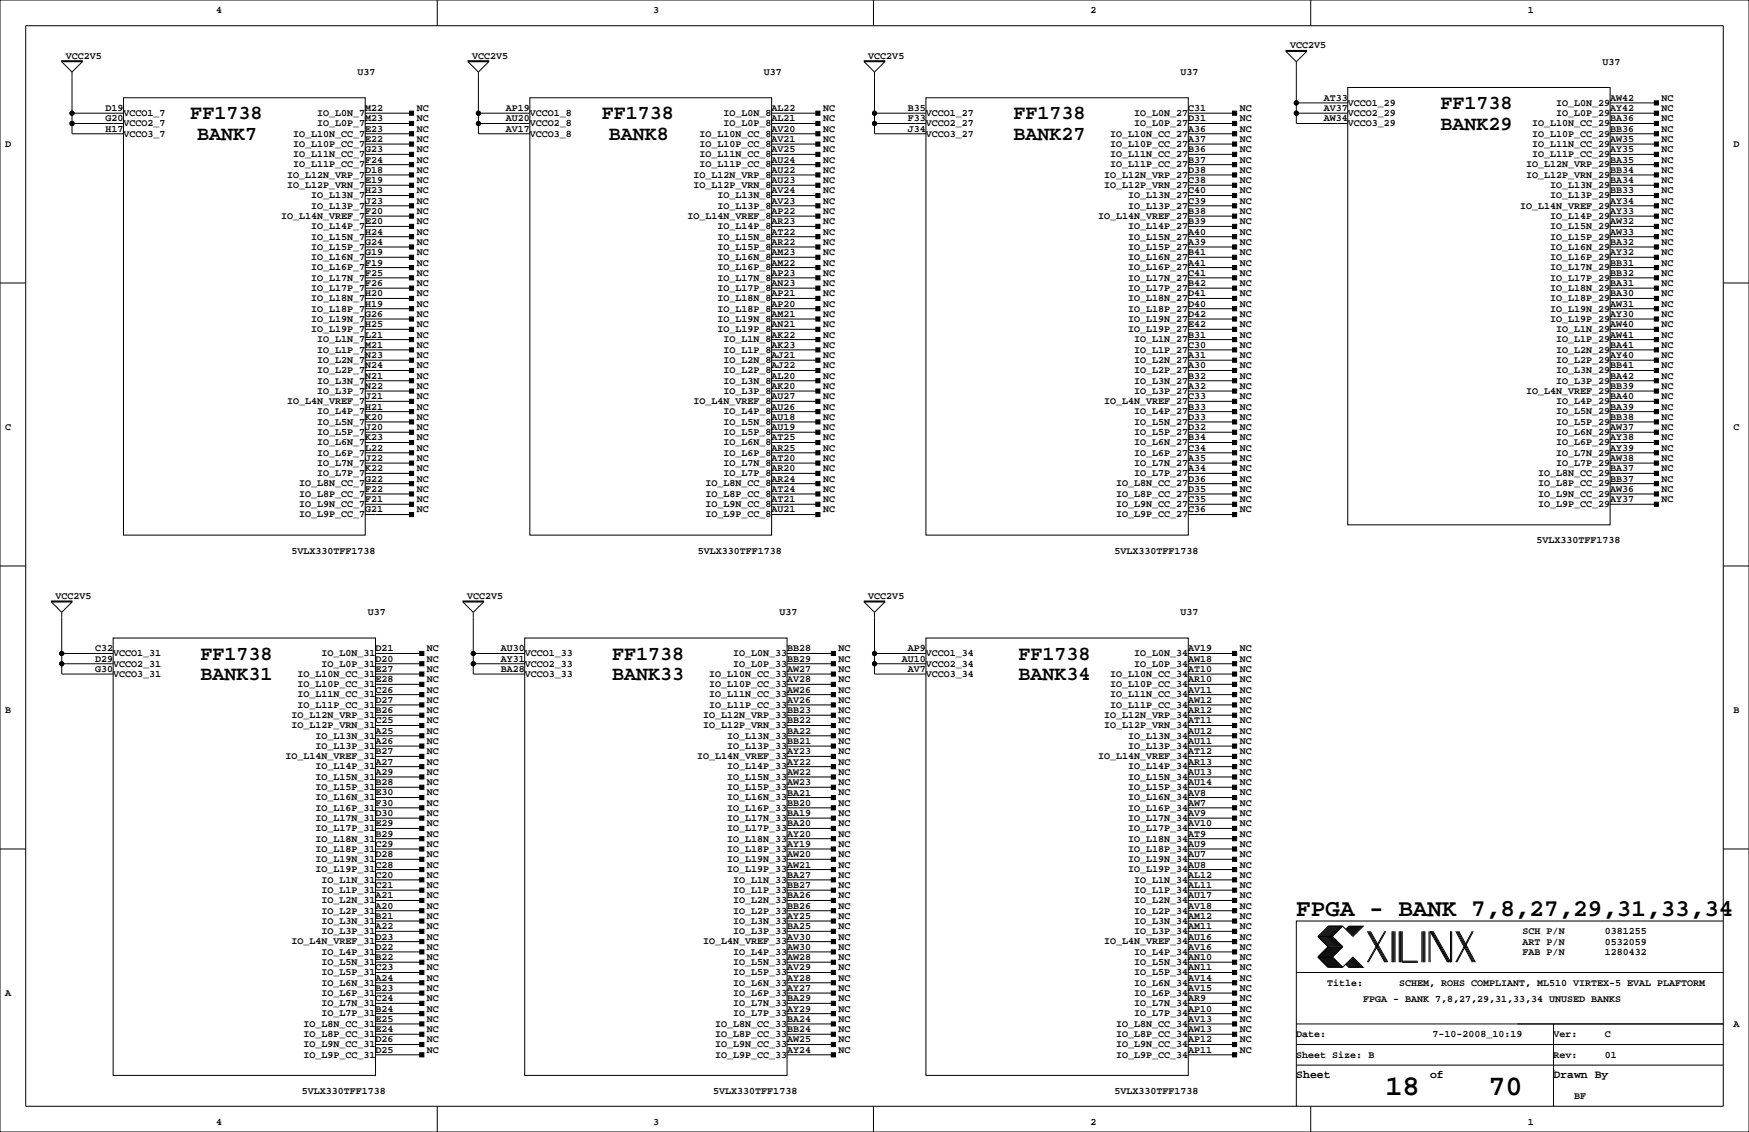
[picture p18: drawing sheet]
<svg xmlns="http://www.w3.org/2000/svg" width="432mm" height="279mm" viewBox="0 0 432 279" stroke-linecap="round" stroke-linejoin="round" font-family="sans-serif">
<defs><g id="words">
<g font-size="7.1">
<text x="342.1" y="270.3">18</text>
<text x="367.5" y="270.3">70</text>
</g>
<text font-size="6" x="320" y="226.1">FPGA - BANK 7,8,27,29,31,33,34</text>
<g font-size="4.9">
<text x="47" y="29.5">FF1738</text>
<text x="148.6" y="29.5">FF1738</text>
<text x="250.2" y="29.5">FF1738</text>
<text x="355.6" y="26.9">FF1738</text>
<text x="48.7" y="34.6">BANK7</text>
<text x="150.3" y="34.6">BANK8</text>
<text x="250.2" y="34.6">BANK27</text>
<text x="355.6" y="32">BANK29</text>
<text x="49.5" y="167.9">BANK31</text>
<text x="49.5" y="162.8">FF1738</text>
<text x="151.1" y="167.9">BANK33</text>
<text x="151.1" y="162.8">FF1738</text>
<text x="251.5" y="167.9">BANK34</text>
<text x="251.5" y="162.8">FF1738</text>
</g>
<g font-size="2.8">
<text x="320" y="266.1">Sheet</text>
<text x="353.1" y="266.1">of</text>
<text x="383.5" y="266.1">Drawn By</text>
</g>
<g font-size="2.5">
<text x="53.3" y="3.3">4</text>
<text x="161.3" y="3.3">3</text>
<text x="269.2" y="3.3">2</text>
<text x="377.2" y="3.3">1</text>
<text x="318.5" y="11.9">VCC2V5</text>
<text x="16.3" y="14.5">VCC2V5</text>
<text x="116.6" y="14.5">VCC2V5</text>
<text x="214.4" y="14.5">VCC2V5</text>
<text x="395.6" y="16">U37</text>
<text x="88.3" y="18.5">U37</text>
<text x="188.6" y="18.5">U37</text>
<text x="291.5" y="18.5">U37</text>
<text x="26" y="27.4">D19</text>
<text x="26" y="30">G20</text>
<text x="30.5" y="28.6">VCCO1_7</text>
<text x="78.3" y="28.6">IO_L0N_7</text>
<text x="90.2" y="30">M23</text>
<text x="90.2" y="27.4">M22</text>
<text x="102.9" y="27.4">NC</text>
<text x="102.9" y="30">NC</text>
<text x="124.9" y="30">AU20</text>
<text x="124.9" y="27.4">AP19</text>
<text x="130.8" y="28.6">VCCO1_8</text>
<text x="178.6" y="28.6">IO_L0N_8</text>
<text x="190.5" y="30">AL21</text>
<text x="190.5" y="27.4">AL22</text>
<text x="203.2" y="27.4">NC</text>
<text x="203.2" y="30">NC</text>
<text x="224.2" y="30">F33</text>
<text x="224.2" y="27.4">B35</text>
<text x="228.6" y="28.6">VCCO1_27</text>
<text x="280" y="28.6">IO_L0N_27</text>
<text x="293.4" y="30">D31</text>
<text x="293.4" y="27.4">C31</text>
<text x="306.1" y="27.4">NC</text>
<text x="306.1" y="30">NC</text>
<text x="326.8" y="30">AW34</text>
<text x="326.8" y="27.4">AV37</text>
<text x="326.8" y="24.9">AT33</text>
<text x="332.7" y="28.6">VCCO2_29</text>
<text x="332.7" y="26.1">VCCO1_29</text>
<text x="384.2" y="28.6">IO_L0P_29</text>
<text x="384.2" y="26.1">IO_L0N_29</text>
<text x="397.5" y="30">BA36</text>
<text x="397.5" y="27.4">AY42</text>
<text x="397.5" y="24.9">AW42</text>
<text x="410.2" y="24.9">NC</text>
<text x="410.2" y="27.4">NC</text>
<text x="410.2" y="30">NC</text>
<text x="26" y="32.5">H17</text>
<text x="30.5" y="31.2">VCCO2_7</text>
<text x="30.5" y="33.7">VCCO3_7</text>
<text x="72.4" y="33.7">IO_L10N_CC_7</text>
<text x="78.3" y="31.2">IO_L0P_7</text>
<text x="90.2" y="35.1">E22</text>
<text x="90.2" y="32.5">E23</text>
<text x="102.9" y="32.5">NC</text>
<text x="102.9" y="35.1">NC</text>
<text x="124.9" y="32.5">AV17</text>
<text x="130.8" y="33.7">VCCO3_8</text>
<text x="130.8" y="31.2">VCCO2_8</text>
<text x="172.7" y="33.7">IO_L10N_CC_8</text>
<text x="178.6" y="31.2">IO_L0P_8</text>
<text x="190.5" y="35.1">AV21</text>
<text x="190.5" y="32.5">AV20</text>
<text x="203.2" y="32.5">NC</text>
<text x="203.2" y="35.1">NC</text>
<text x="224.2" y="32.5">J34</text>
<text x="228.6" y="33.7">VCCO3_27</text>
<text x="228.6" y="31.2">VCCO2_27</text>
<text x="274.1" y="33.7">IO_L10N_CC_27</text>
<text x="280" y="31.2">IO_L0P_27</text>
<text x="293.4" y="35.1">A37</text>
<text x="293.4" y="32.5">A36</text>
<text x="306.1" y="32.5">NC</text>
<text x="306.1" y="35.1">NC</text>
<text x="332.7" y="31.2">VCCO3_29</text>
<text x="378.2" y="33.7">IO_L10P_CC_29</text>
<text x="378.2" y="31.2">IO_L10N_CC_29</text>
<text x="397.5" y="35.1">AW35</text>
<text x="397.5" y="32.5">BB36</text>
<text x="410.2" y="32.5">NC</text>
<text x="410.2" y="35.1">NC</text>
<text x="1.3" y="36.3">D</text>
<text x="72.4" y="41.3">IO_L11P_CC_7</text>
<text x="72.4" y="38.8">IO_L11N_CC_7</text>
<text x="72.4" y="36.3">IO_L10P_CC_7</text>
<text x="90.2" y="40.1">F24</text>
<text x="90.2" y="37.6">G23</text>
<text x="102.9" y="37.6">NC</text>
<text x="102.9" y="40.1">NC</text>
<text x="172.7" y="41.3">IO_L11P_CC_8</text>
<text x="172.7" y="38.8">IO_L11N_CC_8</text>
<text x="172.7" y="36.3">IO_L10P_CC_8</text>
<text x="190.5" y="40.1">AU24</text>
<text x="190.5" y="37.6">AV25</text>
<text x="203.2" y="37.6">NC</text>
<text x="203.2" y="40.1">NC</text>
<text x="274.1" y="41.3">IO_L11P_CC_27</text>
<text x="274.1" y="38.8">IO_L11N_CC_27</text>
<text x="274.1" y="36.3">IO_L10P_CC_27</text>
<text x="293.4" y="40.1">B37</text>
<text x="293.4" y="37.6">B36</text>
<text x="306.1" y="37.6">NC</text>
<text x="306.1" y="40.1">NC</text>
<text x="376.8" y="41.3">IO_L12N_VRP_29</text>
<text x="378.2" y="38.8">IO_L11P_CC_29</text>
<text x="378.2" y="36.3">IO_L11N_CC_29</text>
<text x="397.5" y="40.1">BA35</text>
<text x="397.5" y="37.6">AY35</text>
<text x="410.2" y="37.6">NC</text>
<text x="410.2" y="40.1">NC</text>
<text x="428" y="36.3">D</text>
<text x="70.9" y="46.4">IO_L12P_VRN_7</text>
<text x="70.9" y="43.9">IO_L12N_VRP_7</text>
<text x="90.2" y="47.8">H23</text>
<text x="90.2" y="45.2">E19</text>
<text x="90.2" y="42.7">D18</text>
<text x="102.9" y="47.8">NC</text>
<text x="102.9" y="42.7">NC</text>
<text x="102.9" y="45.2">NC</text>
<text x="171.2" y="46.4">IO_L12P_VRN_8</text>
<text x="171.2" y="43.9">IO_L12N_VRP_8</text>
<text x="190.5" y="47.8">AV24</text>
<text x="190.5" y="45.2">AU23</text>
<text x="190.5" y="42.7">AU22</text>
<text x="203.2" y="47.8">NC</text>
<text x="203.2" y="42.7">NC</text>
<text x="203.2" y="45.2">NC</text>
<text x="272.6" y="46.4">IO_L12P_VRN_27</text>
<text x="272.6" y="43.9">IO_L12N_VRP_27</text>
<text x="293.4" y="47.8">C40</text>
<text x="293.4" y="45.2">C38</text>
<text x="293.4" y="42.7">D38</text>
<text x="306.1" y="47.8">NC</text>
<text x="306.1" y="42.7">NC</text>
<text x="306.1" y="45.2">NC</text>
<text x="376.8" y="43.9">IO_L12P_VRN_29</text>
<text x="382.7" y="46.4">IO_L13N_29</text>
<text x="397.5" y="47.8">BB33</text>
<text x="397.5" y="45.2">BA34</text>
<text x="397.5" y="42.7">BB34</text>
<text x="410.2" y="45.2">NC</text>
<text x="410.2" y="47.8">NC</text>
<text x="410.2" y="42.7">NC</text>
<text x="76.8" y="51.5">IO_L13P_7</text>
<text x="76.8" y="49">IO_L13N_7</text>
<text x="90.2" y="52.8">F20</text>
<text x="90.2" y="50.3">J23</text>
<text x="102.9" y="50.3">NC</text>
<text x="102.9" y="52.8">NC</text>
<text x="177.2" y="51.5">IO_L13P_8</text>
<text x="177.2" y="49">IO_L13N_8</text>
<text x="190.5" y="52.8">AP22</text>
<text x="190.5" y="50.3">AV23</text>
<text x="203.2" y="50.3">NC</text>
<text x="203.2" y="52.8">NC</text>
<text x="278.6" y="51.5">IO_L13P_27</text>
<text x="278.6" y="49">IO_L13N_27</text>
<text x="293.4" y="52.8">B38</text>
<text x="293.4" y="50.3">C39</text>
<text x="306.1" y="50.3">NC</text>
<text x="306.1" y="52.8">NC</text>
<text x="375.3" y="51.5">IO_L14N_VREF_29</text>
<text x="382.7" y="49">IO_L13P_29</text>
<text x="397.5" y="52.8">AY33</text>
<text x="397.5" y="50.3">AY34</text>
<text x="410.2" y="50.3">NC</text>
<text x="410.2" y="52.8">NC</text>
<text x="69.4" y="54">IO_L14N_VREF_7</text>
<text x="76.8" y="59.1">IO_L15N_7</text>
<text x="76.8" y="56.6">IO_L14P_7</text>
<text x="90.2" y="57.9">H24</text>
<text x="90.2" y="55.4">E20</text>
<text x="102.9" y="55.4">NC</text>
<text x="102.9" y="57.9">NC</text>
<text x="169.8" y="54">IO_L14N_VREF_8</text>
<text x="177.2" y="59.1">IO_L15N_8</text>
<text x="177.2" y="56.6">IO_L14P_8</text>
<text x="190.5" y="57.9">AT22</text>
<text x="190.5" y="55.4">AR23</text>
<text x="203.2" y="55.4">NC</text>
<text x="203.2" y="57.9">NC</text>
<text x="271.1" y="54">IO_L14N_VREF_27</text>
<text x="278.6" y="59.1">IO_L15N_27</text>
<text x="278.6" y="56.6">IO_L14P_27</text>
<text x="293.4" y="57.9">A40</text>
<text x="293.4" y="55.4">B39</text>
<text x="306.1" y="55.4">NC</text>
<text x="306.1" y="57.9">NC</text>
<text x="382.7" y="59.1">IO_L15P_29</text>
<text x="382.7" y="56.6">IO_L15N_29</text>
<text x="382.7" y="54">IO_L14P_29</text>
<text x="397.5" y="57.9">AW33</text>
<text x="397.5" y="55.4">AW32</text>
<text x="410.2" y="55.4">NC</text>
<text x="410.2" y="57.9">NC</text>
<text x="76.8" y="64.2">IO_L16N_7</text>
<text x="76.8" y="61.7">IO_L15P_7</text>
<text x="90.2" y="65.5">F19</text>
<text x="90.2" y="63">G19</text>
<text x="90.2" y="60.5">G24</text>
<text x="102.9" y="60.5">NC</text>
<text x="102.9" y="63">NC</text>
<text x="102.9" y="65.5">NC</text>
<text x="177.2" y="64.2">IO_L16N_8</text>
<text x="177.2" y="61.7">IO_L15P_8</text>
<text x="190.5" y="65.5">AM22</text>
<text x="190.5" y="63">AM23</text>
<text x="190.5" y="60.5">AR22</text>
<text x="203.2" y="60.5">NC</text>
<text x="203.2" y="63">NC</text>
<text x="203.2" y="65.5">NC</text>
<text x="278.6" y="64.2">IO_L16N_27</text>
<text x="278.6" y="61.7">IO_L15P_27</text>
<text x="293.4" y="65.5">A41</text>
<text x="293.4" y="63">B41</text>
<text x="293.4" y="60.5">A39</text>
<text x="306.1" y="60.5">NC</text>
<text x="306.1" y="63">NC</text>
<text x="306.1" y="65.5">NC</text>
<text x="382.7" y="64.2">IO_L16P_29</text>
<text x="382.7" y="61.7">IO_L16N_29</text>
<text x="397.5" y="65.5">BB31</text>
<text x="397.5" y="63">AY32</text>
<text x="397.5" y="60.5">BA32</text>
<text x="410.2" y="60.5">NC</text>
<text x="410.2" y="63">NC</text>
<text x="410.2" y="65.5">NC</text>
<text x="76.8" y="71.8">IO_L17P_7</text>
<text x="76.8" y="69.3">IO_L17N_7</text>
<text x="76.8" y="66.7">IO_L16P_7</text>
<text x="90.2" y="70.6">F26</text>
<text x="90.2" y="68.1">F25</text>
<text x="102.9" y="68.1">NC</text>
<text x="102.9" y="70.6">NC</text>
<text x="177.2" y="71.8">IO_L17P_8</text>
<text x="177.2" y="69.3">IO_L17N_8</text>
<text x="177.2" y="66.7">IO_L16P_8</text>
<text x="190.5" y="70.6">AN23</text>
<text x="190.5" y="68.1">AP23</text>
<text x="203.2" y="68.1">NC</text>
<text x="203.2" y="70.6">NC</text>
<text x="278.6" y="71.8">IO_L17P_27</text>
<text x="278.6" y="69.3">IO_L17N_27</text>
<text x="278.6" y="66.7">IO_L16P_27</text>
<text x="293.4" y="70.6">B42</text>
<text x="293.4" y="68.1">C41</text>
<text x="306.1" y="68.1">NC</text>
<text x="306.1" y="70.6">NC</text>
<text x="382.7" y="71.8">IO_L18N_29</text>
<text x="382.7" y="69.3">IO_L17P_29</text>
<text x="382.7" y="66.7">IO_L17N_29</text>
<text x="397.5" y="70.6">BA31</text>
<text x="397.5" y="68.1">BB32</text>
<text x="410.2" y="70.6">NC</text>
<text x="410.2" y="68.1">NC</text>
<text x="76.8" y="76.9">IO_L18P_7</text>
<text x="76.8" y="74.4">IO_L18N_7</text>
<text x="90.2" y="75.7">H19</text>
<text x="90.2" y="73.2">H20</text>
<text x="102.9" y="73.2">NC</text>
<text x="102.9" y="75.7">NC</text>
<text x="177.2" y="76.9">IO_L18P_8</text>
<text x="177.2" y="74.4">IO_L18N_8</text>
<text x="190.5" y="75.7">AP20</text>
<text x="190.5" y="73.2">AP21</text>
<text x="203.2" y="73.2">NC</text>
<text x="203.2" y="75.7">NC</text>
<text x="278.6" y="76.9">IO_L18P_27</text>
<text x="278.6" y="74.4">IO_L18N_27</text>
<text x="293.4" y="75.7">D40</text>
<text x="293.4" y="73.2">D41</text>
<text x="306.1" y="73.2">NC</text>
<text x="306.1" y="75.7">NC</text>
<text x="382.7" y="76.9">IO_L19N_29</text>
<text x="382.7" y="74.4">IO_L18P_29</text>
<text x="397.5" y="75.7">AW31</text>
<text x="397.5" y="73.2">BA30</text>
<text x="410.2" y="73.2">NC</text>
<text x="410.2" y="75.7">NC</text>
<text x="76.8" y="82">IO_L19P_7</text>
<text x="76.8" y="79.4">IO_L19N_7</text>
<text x="90.2" y="83.3">L21</text>
<text x="90.2" y="80.8">H25</text>
<text x="90.2" y="78.2">G26</text>
<text x="102.9" y="78.2">NC</text>
<text x="102.9" y="80.8">NC</text>
<text x="102.9" y="83.3">NC</text>
<text x="177.2" y="82">IO_L19P_8</text>
<text x="177.2" y="79.4">IO_L19N_8</text>
<text x="190.5" y="83.3">AK22</text>
<text x="190.5" y="80.8">AN21</text>
<text x="190.5" y="78.2">AM21</text>
<text x="203.2" y="78.2">NC</text>
<text x="203.2" y="80.8">NC</text>
<text x="203.2" y="83.3">NC</text>
<text x="278.6" y="82">IO_L19P_27</text>
<text x="278.6" y="79.4">IO_L19N_27</text>
<text x="293.4" y="83.3">B31</text>
<text x="293.4" y="80.8">E42</text>
<text x="293.4" y="78.2">D42</text>
<text x="306.1" y="78.2">NC</text>
<text x="306.1" y="80.8">NC</text>
<text x="306.1" y="83.3">NC</text>
<text x="382.7" y="79.4">IO_L19P_29</text>
<text x="384.2" y="82">IO_L1N_29</text>
<text x="397.5" y="83.3">AW41</text>
<text x="397.5" y="80.8">AW40</text>
<text x="397.5" y="78.2">AY30</text>
<text x="410.2" y="78.2">NC</text>
<text x="410.2" y="80.8">NC</text>
<text x="410.2" y="83.3">NC</text>
<text x="78.3" y="89.6">IO_L2N_7</text>
<text x="78.3" y="87.1">IO_L1P_7</text>
<text x="78.3" y="84.5">IO_L1N_7</text>
<text x="90.2" y="88.4">N23</text>
<text x="90.2" y="85.9">M21</text>
<text x="102.9" y="85.9">NC</text>
<text x="102.9" y="88.4">NC</text>
<text x="178.6" y="89.6">IO_L2N_8</text>
<text x="178.6" y="87.1">IO_L1P_8</text>
<text x="178.6" y="84.5">IO_L1N_8</text>
<text x="190.5" y="88.4">AJ21</text>
<text x="190.5" y="85.9">AK23</text>
<text x="203.2" y="85.9">NC</text>
<text x="203.2" y="88.4">NC</text>
<text x="280" y="89.6">IO_L2N_27</text>
<text x="280" y="87.1">IO_L1P_27</text>
<text x="280" y="84.5">IO_L1N_27</text>
<text x="293.4" y="88.4">A31</text>
<text x="293.4" y="85.9">C30</text>
<text x="306.1" y="85.9">NC</text>
<text x="306.1" y="88.4">NC</text>
<text x="384.2" y="89.6">IO_L2P_29</text>
<text x="384.2" y="87.1">IO_L2N_29</text>
<text x="384.2" y="84.5">IO_L1P_29</text>
<text x="397.5" y="88.4">AY40</text>
<text x="397.5" y="85.9">BA41</text>
<text x="410.2" y="85.9">NC</text>
<text x="410.2" y="88.4">NC</text>
<text x="78.3" y="94.7">IO_L3N_7</text>
<text x="78.3" y="92.1">IO_L2P_7</text>
<text x="90.2" y="93.5">N21</text>
<text x="90.2" y="90.9">N24</text>
<text x="102.9" y="90.9">NC</text>
<text x="102.9" y="93.5">NC</text>
<text x="178.6" y="94.7">IO_L3N_8</text>
<text x="178.6" y="92.1">IO_L2P_8</text>
<text x="190.5" y="93.5">AL20</text>
<text x="190.5" y="90.9">AJ22</text>
<text x="203.2" y="90.9">NC</text>
<text x="203.2" y="93.5">NC</text>
<text x="280" y="94.7">IO_L3N_27</text>
<text x="280" y="92.1">IO_L2P_27</text>
<text x="293.4" y="93.5">B32</text>
<text x="293.4" y="90.9">A30</text>
<text x="306.1" y="90.9">NC</text>
<text x="306.1" y="93.5">NC</text>
<text x="384.2" y="94.7">IO_L3P_29</text>
<text x="384.2" y="92.1">IO_L3N_29</text>
<text x="397.5" y="93.5">BA42</text>
<text x="397.5" y="90.9">BB41</text>
<text x="410.2" y="90.9">NC</text>
<text x="410.2" y="93.5">NC</text>
<text x="70.9" y="99.8">IO_L4N_VREF_7</text>
<text x="78.3" y="97.2">IO_L3P_7</text>
<text x="90.2" y="101.1">H21</text>
<text x="90.2" y="98.6">J21</text>
<text x="90.2" y="96">N22</text>
<text x="102.9" y="98.6">NC</text>
<text x="102.9" y="101.1">NC</text>
<text x="102.9" y="96">NC</text>
<text x="171.2" y="99.8">IO_L4N_VREF_8</text>
<text x="178.6" y="97.2">IO_L3P_8</text>
<text x="190.5" y="101.1">AU26</text>
<text x="190.5" y="98.6">AU27</text>
<text x="190.5" y="96">AK20</text>
<text x="203.2" y="98.6">NC</text>
<text x="203.2" y="101.1">NC</text>
<text x="203.2" y="96">NC</text>
<text x="272.6" y="99.8">IO_L4N_VREF_27</text>
<text x="280" y="97.2">IO_L3P_27</text>
<text x="293.4" y="101.1">B33</text>
<text x="293.4" y="98.6">C33</text>
<text x="293.4" y="96">A32</text>
<text x="306.1" y="98.6">NC</text>
<text x="306.1" y="101.1">NC</text>
<text x="306.1" y="96">NC</text>
<text x="376.8" y="97.2">IO_L4N_VREF_29</text>
<text x="384.2" y="99.8">IO_L4P_29</text>
<text x="397.5" y="101.1">BA39</text>
<text x="397.5" y="98.6">BA40</text>
<text x="397.5" y="96">BB39</text>
<text x="410.2" y="96">NC</text>
<text x="410.2" y="98.6">NC</text>
<text x="410.2" y="101.1">NC</text>
<text x="1.3" y="106.2">C</text>
<text x="78.3" y="107.4">IO_L5P_7</text>
<text x="78.3" y="104.8">IO_L5N_7</text>
<text x="78.3" y="102.3">IO_L4P_7</text>
<text x="90.2" y="106.2">J20</text>
<text x="90.2" y="103.6">K20</text>
<text x="102.9" y="103.6">NC</text>
<text x="102.9" y="106.2">NC</text>
<text x="178.6" y="107.4">IO_L5P_8</text>
<text x="178.6" y="104.8">IO_L5N_8</text>
<text x="178.6" y="102.3">IO_L4P_8</text>
<text x="190.5" y="106.2">AU19</text>
<text x="190.5" y="103.6">AU18</text>
<text x="203.2" y="103.6">NC</text>
<text x="203.2" y="106.2">NC</text>
<text x="280" y="107.4">IO_L5P_27</text>
<text x="280" y="104.8">IO_L5N_27</text>
<text x="280" y="102.3">IO_L4P_27</text>
<text x="293.4" y="106.2">D32</text>
<text x="293.4" y="103.6">D33</text>
<text x="306.1" y="103.6">NC</text>
<text x="306.1" y="106.2">NC</text>
<text x="384.2" y="107.4">IO_L6N_29</text>
<text x="384.2" y="104.8">IO_L5P_29</text>
<text x="384.2" y="102.3">IO_L5N_29</text>
<text x="397.5" y="106.2">AW37</text>
<text x="397.5" y="103.6">BB38</text>
<text x="410.2" y="103.6">NC</text>
<text x="410.2" y="106.2">NC</text>
<text x="428" y="106.2">C</text>
<text x="78.3" y="112.5">IO_L6P_7</text>
<text x="78.3" y="109.9">IO_L6N_7</text>
<text x="90.2" y="113.8">J22</text>
<text x="90.2" y="111.3">L22</text>
<text x="90.2" y="108.7">K23</text>
<text x="102.9" y="108.7">NC</text>
<text x="102.9" y="111.3">NC</text>
<text x="102.9" y="113.8">NC</text>
<text x="178.6" y="112.5">IO_L6P_8</text>
<text x="178.6" y="109.9">IO_L6N_8</text>
<text x="190.5" y="113.8">AT20</text>
<text x="190.5" y="111.3">AR25</text>
<text x="190.5" y="108.7">AT25</text>
<text x="203.2" y="108.7">NC</text>
<text x="203.2" y="111.3">NC</text>
<text x="203.2" y="113.8">NC</text>
<text x="280" y="112.5">IO_L6P_27</text>
<text x="280" y="109.9">IO_L6N_27</text>
<text x="293.4" y="113.8">A35</text>
<text x="293.4" y="111.3">C34</text>
<text x="293.4" y="108.7">B34</text>
<text x="306.1" y="108.7">NC</text>
<text x="306.1" y="111.3">NC</text>
<text x="306.1" y="113.8">NC</text>
<text x="384.2" y="112.5">IO_L7N_29</text>
<text x="384.2" y="109.9">IO_L6P_29</text>
<text x="397.5" y="113.8">AW38</text>
<text x="397.5" y="111.3">AY39</text>
<text x="397.5" y="108.7">AY38</text>
<text x="410.2" y="108.7">NC</text>
<text x="410.2" y="111.3">NC</text>
<text x="410.2" y="113.8">NC</text>
<text x="78.3" y="117.5">IO_L7P_7</text>
<text x="78.3" y="115">IO_L7N_7</text>
<text x="90.2" y="118.9">G22</text>
<text x="90.2" y="116.3">K22</text>
<text x="102.9" y="116.3">NC</text>
<text x="102.9" y="118.9">NC</text>
<text x="178.6" y="117.5">IO_L7P_8</text>
<text x="178.6" y="115">IO_L7N_8</text>
<text x="190.5" y="118.9">AR24</text>
<text x="190.5" y="116.3">AR20</text>
<text x="203.2" y="116.3">NC</text>
<text x="203.2" y="118.9">NC</text>
<text x="280" y="117.5">IO_L7P_27</text>
<text x="280" y="115">IO_L7N_27</text>
<text x="293.4" y="118.9">D36</text>
<text x="293.4" y="116.3">A34</text>
<text x="306.1" y="116.3">NC</text>
<text x="306.1" y="118.9">NC</text>
<text x="379.7" y="117.5">IO_L8N_CC_29</text>
<text x="384.2" y="115">IO_L7P_29</text>
<text x="397.5" y="118.9">BB37</text>
<text x="397.5" y="116.3">BA37</text>
<text x="410.2" y="116.3">NC</text>
<text x="410.2" y="118.9">NC</text>
<text x="73.9" y="125.2">IO_L9N_CC_7</text>
<text x="73.9" y="122.6">IO_L8P_CC_7</text>
<text x="73.9" y="120.1">IO_L8N_CC_7</text>
<text x="90.2" y="124">F21</text>
<text x="90.2" y="121.4">F22</text>
<text x="102.9" y="124">NC</text>
<text x="102.9" y="121.4">NC</text>
<text x="174.2" y="125.2">IO_L9N_CC_8</text>
<text x="174.2" y="122.6">IO_L8P_CC_8</text>
<text x="174.2" y="120.1">IO_L8N_CC_8</text>
<text x="190.5" y="124">AT21</text>
<text x="190.5" y="121.4">AT24</text>
<text x="203.2" y="124">NC</text>
<text x="203.2" y="121.4">NC</text>
<text x="275.6" y="125.2">IO_L9N_CC_27</text>
<text x="275.6" y="122.6">IO_L8P_CC_27</text>
<text x="275.6" y="120.1">IO_L8N_CC_27</text>
<text x="293.4" y="124">C35</text>
<text x="293.4" y="121.4">D35</text>
<text x="306.1" y="124">NC</text>
<text x="306.1" y="121.4">NC</text>
<text x="379.7" y="125.2">IO_L9P_CC_29</text>
<text x="379.7" y="122.6">IO_L9N_CC_29</text>
<text x="379.7" y="120.1">IO_L8P_CC_29</text>
<text x="397.5" y="124">AY37</text>
<text x="397.5" y="121.4">AW36</text>
<text x="410.2" y="121.4">NC</text>
<text x="410.2" y="124">NC</text>
<text x="73.9" y="127.7">IO_L9P_CC_7</text>
<text x="90.2" y="126.5">G21</text>
<text x="102.9" y="126.5">NC</text>
<text x="174.2" y="127.7">IO_L9P_CC_8</text>
<text x="190.5" y="126.5">AU21</text>
<text x="203.2" y="126.5">NC</text>
<text x="275.6" y="127.7">IO_L9P_CC_27</text>
<text x="293.4" y="126.5">C36</text>
<text x="306.1" y="126.5">NC</text>
<text x="72" y="136.7">5VLX330TFF1738</text>
<text x="172.3" y="136.7">5VLX330TFF1738</text>
<text x="275.2" y="136.7">5VLX330TFF1738</text>
<text x="379.3" y="134.1">5VLX330TFF1738</text>
<text x="13.7" y="147.8">VCC2V5</text>
<text x="115.3" y="147.8">VCC2V5</text>
<text x="214.4" y="147.8">VCC2V5</text>
<text x="90.8" y="151.9">U37</text>
<text x="192.4" y="151.9">U37</text>
<text x="291.5" y="151.9">U37</text>
<text x="23.5" y="160.8">C32</text>
<text x="27.9" y="162">VCCO1_31</text>
<text x="79.4" y="162">IO_L0N_31</text>
<text x="92.7" y="160.8">D21</text>
<text x="105.4" y="160.8">NC</text>
<text x="123.6" y="160.8">AU30</text>
<text x="129.5" y="162">VCCO1_33</text>
<text x="181" y="162">IO_L0N_33</text>
<text x="194.3" y="160.8">BB28</text>
<text x="207" y="160.8">NC</text>
<text x="224.2" y="160.8">AP9</text>
<text x="228.6" y="162">VCCO1_34</text>
<text x="280" y="162">IO_L0N_34</text>
<text x="293.4" y="160.8">AV19</text>
<text x="306.1" y="160.8">NC</text>
<text x="23.5" y="165.9">G30</text>
<text x="23.5" y="163.3">D29</text>
<text x="27.9" y="167.1">VCCO3_31</text>
<text x="27.9" y="164.5">VCCO2_31</text>
<text x="73.4" y="167.1">IO_L10N_CC_31</text>
<text x="79.4" y="164.5">IO_L0P_31</text>
<text x="92.7" y="165.9">E27</text>
<text x="92.7" y="163.3">D20</text>
<text x="105.4" y="163.3">NC</text>
<text x="105.4" y="165.9">NC</text>
<text x="123.6" y="165.9">BA28</text>
<text x="123.6" y="163.3">AY31</text>
<text x="129.5" y="167.1">VCCO3_33</text>
<text x="129.5" y="164.5">VCCO2_33</text>
<text x="175" y="167.1">IO_L10N_CC_33</text>
<text x="181" y="164.5">IO_L0P_33</text>
<text x="194.3" y="165.9">AW27</text>
<text x="194.3" y="163.3">BB29</text>
<text x="207" y="165.9">NC</text>
<text x="207" y="163.3">NC</text>
<text x="222.7" y="163.3">AU10</text>
<text x="224.2" y="165.9">AV7</text>
<text x="228.6" y="167.1">VCCO3_34</text>
<text x="228.6" y="164.5">VCCO2_34</text>
<text x="274.1" y="167.1">IO_L10N_CC_34</text>
<text x="280" y="164.5">IO_L0P_34</text>
<text x="293.4" y="165.9">AT10</text>
<text x="293.4" y="163.3">AW18</text>
<text x="306.1" y="163.3">NC</text>
<text x="306.1" y="165.9">NC</text>
<text x="73.4" y="172.1">IO_L11N_CC_31</text>
<text x="73.4" y="169.6">IO_L10P_CC_31</text>
<text x="92.7" y="173.5">D27</text>
<text x="92.7" y="170.9">C26</text>
<text x="92.7" y="168.4">E28</text>
<text x="105.4" y="168.4">NC</text>
<text x="105.4" y="170.9">NC</text>
<text x="105.4" y="173.5">NC</text>
<text x="175" y="172.1">IO_L11N_CC_33</text>
<text x="175" y="169.6">IO_L10P_CC_33</text>
<text x="194.3" y="173.5">AV26</text>
<text x="194.3" y="170.9">AW26</text>
<text x="194.3" y="168.4">AV28</text>
<text x="207" y="173.5">NC</text>
<text x="207" y="170.9">NC</text>
<text x="207" y="168.4">NC</text>
<text x="274.1" y="172.1">IO_L11N_CC_34</text>
<text x="274.1" y="169.6">IO_L10P_CC_34</text>
<text x="293.4" y="173.5">AW12</text>
<text x="293.4" y="170.9">AV11</text>
<text x="293.4" y="168.4">AR10</text>
<text x="306.1" y="168.4">NC</text>
<text x="306.1" y="170.9">NC</text>
<text x="306.1" y="173.5">NC</text>
<text x="1.3" y="176">B</text>
<text x="72" y="179.8">IO_L12P_VRN_31</text>
<text x="72" y="177.2">IO_L12N_VRP_31</text>
<text x="73.4" y="174.7">IO_L11P_CC_31</text>
<text x="92.7" y="178.6">C25</text>
<text x="92.7" y="176">B26</text>
<text x="105.4" y="176">NC</text>
<text x="105.4" y="178.6">NC</text>
<text x="173.6" y="179.8">IO_L12P_VRN_33</text>
<text x="173.6" y="177.2">IO_L12N_VRP_33</text>
<text x="175" y="174.7">IO_L11P_CC_33</text>
<text x="194.3" y="178.6">BB22</text>
<text x="194.3" y="176">BB23</text>
<text x="207" y="178.6">NC</text>
<text x="207" y="176">NC</text>
<text x="272.6" y="179.8">IO_L12P_VRN_34</text>
<text x="272.6" y="177.2">IO_L12N_VRP_34</text>
<text x="274.1" y="174.7">IO_L11P_CC_34</text>
<text x="293.4" y="178.6">AT11</text>
<text x="293.4" y="176">AR12</text>
<text x="306.1" y="176">NC</text>
<text x="306.1" y="178.6">NC</text>
<text x="428" y="176">B</text>
<text x="77.9" y="184.8">IO_L13P_31</text>
<text x="77.9" y="182.3">IO_L13N_31</text>
<text x="92.7" y="183.6">A26</text>
<text x="92.7" y="181.1">A25</text>
<text x="105.4" y="181.1">NC</text>
<text x="105.4" y="183.6">NC</text>
<text x="179.5" y="184.8">IO_L13P_33</text>
<text x="179.5" y="182.3">IO_L13N_33</text>
<text x="194.3" y="183.6">BB21</text>
<text x="194.3" y="181.1">BA22</text>
<text x="207" y="183.6">NC</text>
<text x="207" y="181.1">NC</text>
<text x="278.6" y="184.8">IO_L13P_34</text>
<text x="278.6" y="182.3">IO_L13N_34</text>
<text x="293.4" y="183.6">AU11</text>
<text x="293.4" y="181.1">AU12</text>
<text x="306.1" y="181.1">NC</text>
<text x="306.1" y="183.6">NC</text>
<text x="70.5" y="187.4">IO_L14N_VREF_31</text>
<text x="77.9" y="189.9">IO_L14P_31</text>
<text x="92.7" y="191.3">A29</text>
<text x="92.7" y="188.7">A27</text>
<text x="92.7" y="186.2">B27</text>
<text x="105.4" y="186.2">NC</text>
<text x="105.4" y="188.7">NC</text>
<text x="105.4" y="191.3">NC</text>
<text x="172.1" y="187.4">IO_L14N_VREF_33</text>
<text x="179.5" y="189.9">IO_L14P_33</text>
<text x="194.3" y="191.3">AW22</text>
<text x="194.3" y="188.7">AY22</text>
<text x="194.3" y="186.2">AY23</text>
<text x="207" y="191.3">NC</text>
<text x="207" y="188.7">NC</text>
<text x="207" y="186.2">NC</text>
<text x="271.1" y="187.4">IO_L14N_VREF_34</text>
<text x="278.6" y="189.9">IO_L14P_34</text>
<text x="293.4" y="191.3">AU13</text>
<text x="293.4" y="188.7">AR13</text>
<text x="293.4" y="186.2">AT12</text>
<text x="306.1" y="186.2">NC</text>
<text x="306.1" y="188.7">NC</text>
<text x="306.1" y="191.3">NC</text>
<text x="77.9" y="197.5">IO_L16N_31</text>
<text x="77.9" y="195">IO_L15P_31</text>
<text x="77.9" y="192.5">IO_L15N_31</text>
<text x="92.7" y="196.3">E30</text>
<text x="92.7" y="193.8">B28</text>
<text x="105.4" y="193.8">NC</text>
<text x="105.4" y="196.3">NC</text>
<text x="179.5" y="197.5">IO_L16N_33</text>
<text x="179.5" y="195">IO_L15P_33</text>
<text x="179.5" y="192.5">IO_L15N_33</text>
<text x="194.3" y="196.3">BA21</text>
<text x="194.3" y="193.8">AW23</text>
<text x="207" y="196.3">NC</text>
<text x="207" y="193.8">NC</text>
<text x="278.6" y="197.5">IO_L16N_34</text>
<text x="278.6" y="195">IO_L15P_34</text>
<text x="278.6" y="192.5">IO_L15N_34</text>
<text x="293.4" y="196.3">AV8</text>
<text x="293.4" y="193.8">AU14</text>
<text x="306.1" y="193.8">NC</text>
<text x="306.1" y="196.3">NC</text>
<text x="77.9" y="202.6">IO_L17N_31</text>
<text x="77.9" y="200.1">IO_L16P_31</text>
<text x="92.7" y="204">E29</text>
<text x="92.7" y="201.4">D30</text>
<text x="92.7" y="198.9">F30</text>
<text x="105.4" y="198.9">NC</text>
<text x="105.4" y="201.4">NC</text>
<text x="105.4" y="204">NC</text>
<text x="179.5" y="202.6">IO_L17N_33</text>
<text x="179.5" y="200.1">IO_L16P_33</text>
<text x="194.3" y="204">BA20</text>
<text x="194.3" y="201.4">BA19</text>
<text x="194.3" y="198.9">BB20</text>
<text x="207" y="204">NC</text>
<text x="207" y="201.4">NC</text>
<text x="207" y="198.9">NC</text>
<text x="278.6" y="202.6">IO_L17N_34</text>
<text x="278.6" y="200.1">IO_L16P_34</text>
<text x="293.4" y="204">AV10</text>
<text x="293.4" y="201.4">AV9</text>
<text x="293.4" y="198.9">AW7</text>
<text x="306.1" y="198.9">NC</text>
<text x="306.1" y="201.4">NC</text>
<text x="306.1" y="204">NC</text>
<text x="77.9" y="207.7">IO_L18N_31</text>
<text x="77.9" y="205.2">IO_L17P_31</text>
<text x="92.7" y="209">C29</text>
<text x="92.7" y="206.5">B29</text>
<text x="105.4" y="206.5">NC</text>
<text x="105.4" y="209">NC</text>
<text x="179.5" y="207.7">IO_L18N_33</text>
<text x="179.5" y="205.2">IO_L17P_33</text>
<text x="194.3" y="209">AY19</text>
<text x="194.3" y="206.5">AY20</text>
<text x="207" y="209">NC</text>
<text x="207" y="206.5">NC</text>
<text x="278.6" y="207.7">IO_L18N_34</text>
<text x="278.6" y="205.2">IO_L17P_34</text>
<text x="293.4" y="209">AU9</text>
<text x="293.4" y="206.5">AT9</text>
<text x="306.1" y="206.5">NC</text>
<text x="306.1" y="209">NC</text>
<text x="77.9" y="215.3">IO_L19P_31</text>
<text x="77.9" y="212.8">IO_L19N_31</text>
<text x="77.9" y="210.2">IO_L18P_31</text>
<text x="92.7" y="214.1">C28</text>
<text x="92.7" y="211.6">D28</text>
<text x="105.4" y="211.6">NC</text>
<text x="105.4" y="214.1">NC</text>
<text x="179.5" y="215.3">IO_L19P_33</text>
<text x="179.5" y="212.8">IO_L19N_33</text>
<text x="179.5" y="210.2">IO_L18P_33</text>
<text x="194.3" y="214.1">AW21</text>
<text x="194.3" y="211.6">AW20</text>
<text x="207" y="214.1">NC</text>
<text x="207" y="211.6">NC</text>
<text x="278.6" y="215.3">IO_L19P_34</text>
<text x="278.6" y="212.8">IO_L19N_34</text>
<text x="278.6" y="210.2">IO_L18P_34</text>
<text x="293.4" y="214.1">AU8</text>
<text x="293.4" y="211.6">AU7</text>
<text x="306.1" y="211.6">NC</text>
<text x="306.1" y="214.1">NC</text>
<text x="79.4" y="220.4">IO_L1P_31</text>
<text x="79.4" y="217.9">IO_L1N_31</text>
<text x="92.7" y="221.7">A21</text>
<text x="92.7" y="219.2">C21</text>
<text x="92.7" y="216.7">C20</text>
<text x="105.4" y="216.7">NC</text>
<text x="105.4" y="219.2">NC</text>
<text x="105.4" y="221.7">NC</text>
<text x="181" y="220.4">IO_L1P_33</text>
<text x="181" y="217.9">IO_L1N_33</text>
<text x="194.3" y="221.7">BA26</text>
<text x="194.3" y="219.2">BB27</text>
<text x="194.3" y="216.7">BA27</text>
<text x="207" y="221.7">NC</text>
<text x="207" y="219.2">NC</text>
<text x="207" y="216.7">NC</text>
<text x="280" y="220.4">IO_L1P_34</text>
<text x="280" y="217.9">IO_L1N_34</text>
<text x="293.4" y="221.7">AU17</text>
<text x="293.4" y="219.2">AL11</text>
<text x="293.4" y="216.7">AL12</text>
<text x="306.1" y="216.7">NC</text>
<text x="306.1" y="219.2">NC</text>
<text x="306.1" y="221.7">NC</text>
<text x="79.4" y="225.5">IO_L2P_31</text>
<text x="79.4" y="222.9">IO_L2N_31</text>
<text x="92.7" y="226.8">B21</text>
<text x="92.7" y="224.3">A20</text>
<text x="105.4" y="224.3">NC</text>
<text x="105.4" y="226.8">NC</text>
<text x="181" y="225.5">IO_L2P_33</text>
<text x="181" y="222.9">IO_L2N_33</text>
<text x="194.3" y="226.8">AY25</text>
<text x="194.3" y="224.3">BB26</text>
<text x="207" y="226.8">NC</text>
<text x="207" y="224.3">NC</text>
<text x="280" y="225.5">IO_L2P_34</text>
<text x="280" y="222.9">IO_L2N_34</text>
<text x="293.4" y="226.8">AM12</text>
<text x="293.4" y="224.3">AV18</text>
<text x="306.1" y="224.3">NC</text>
<text x="306.1" y="226.8">NC</text>
<text x="72" y="233.1">IO_L4N_VREF_31</text>
<text x="79.4" y="230.6">IO_L3P_31</text>
<text x="79.4" y="228">IO_L3N_31</text>
<text x="92.7" y="231.9">D23</text>
<text x="92.7" y="229.4">A22</text>
<text x="105.4" y="231.9">NC</text>
<text x="105.4" y="229.4">NC</text>
<text x="173.6" y="233.1">IO_L4N_VREF_33</text>
<text x="181" y="230.6">IO_L3P_33</text>
<text x="181" y="228">IO_L3N_33</text>
<text x="194.3" y="231.9">AV30</text>
<text x="194.3" y="229.4">BA25</text>
<text x="207" y="229.4">NC</text>
<text x="207" y="231.9">NC</text>
<text x="272.6" y="233.1">IO_L4N_VREF_34</text>
<text x="280" y="230.6">IO_L3P_34</text>
<text x="280" y="228">IO_L3N_34</text>
<text x="293.4" y="231.9">AU16</text>
<text x="293.4" y="229.4">AM11</text>
<text x="306.1" y="231.9">NC</text>
<text x="306.1" y="229.4">NC</text>
<text x="375.9" y="230.6">SCH P/N</text>
<text x="375.9" y="233.2">ART P/N</text>
<text x="396.2" y="230.6">0381255</text>
<text x="396.2" y="233.2">0532059</text>
<text x="79.4" y="238.2">IO_L5N_31</text>
<text x="79.4" y="235.6">IO_L4P_31</text>
<text x="92.7" y="239.5">C23</text>
<text x="92.7" y="237">B22</text>
<text x="92.7" y="234.4">D22</text>
<text x="105.4" y="234.4">NC</text>
<text x="105.4" y="237">NC</text>
<text x="105.4" y="239.5">NC</text>
<text x="181" y="238.2">IO_L5N_33</text>
<text x="181" y="235.6">IO_L4P_33</text>
<text x="194.3" y="239.5">AV29</text>
<text x="194.3" y="237">AW28</text>
<text x="194.3" y="234.4">AW30</text>
<text x="207" y="239.5">NC</text>
<text x="207" y="237">NC</text>
<text x="207" y="234.4">NC</text>
<text x="280" y="238.2">IO_L5N_34</text>
<text x="280" y="235.6">IO_L4P_34</text>
<text x="293.4" y="239.5">AN11</text>
<text x="293.4" y="237">AN10</text>
<text x="293.4" y="234.4">AV16</text>
<text x="306.1" y="234.4">NC</text>
<text x="306.1" y="237">NC</text>
<text x="306.1" y="239.5">NC</text>
<text x="375.9" y="235.7">FAB P/N</text>
<text x="396.2" y="235.7">1280432</text>
<text x="1.3" y="245.9">A</text>
<text x="79.4" y="245.8">IO_L6P_31</text>
<text x="79.4" y="243.3">IO_L6N_31</text>
<text x="79.4" y="240.7">IO_L5P_31</text>
<text x="92.7" y="244.6">B23</text>
<text x="92.7" y="242.1">A24</text>
<text x="105.4" y="242.1">NC</text>
<text x="105.4" y="244.6">NC</text>
<text x="181" y="245.8">IO_L6P_33</text>
<text x="181" y="243.3">IO_L6N_33</text>
<text x="181" y="240.7">IO_L5P_33</text>
<text x="194.3" y="244.6">AY27</text>
<text x="194.3" y="242.1">AY28</text>
<text x="207" y="244.6">NC</text>
<text x="207" y="242.1">NC</text>
<text x="280" y="245.8">IO_L6P_34</text>
<text x="280" y="243.3">IO_L6N_34</text>
<text x="280" y="240.7">IO_L5P_34</text>
<text x="293.4" y="244.6">AV15</text>
<text x="293.4" y="242.1">AV14</text>
<text x="306.1" y="242.1">NC</text>
<text x="306.1" y="244.6">NC</text>
<text x="327.7" y="243.3">Title:</text>
<text x="345.4" y="243.3">SCHEM, ROHS COMPLIANT, ML510 VIRTEX-5 EVAL PLAFTORM</text>
<text x="79.4" y="250.9">IO_L7P_31</text>
<text x="79.4" y="248.3">IO_L7N_31</text>
<text x="92.7" y="249.7">B24</text>
<text x="92.7" y="247.1">C24</text>
<text x="105.4" y="247.1">NC</text>
<text x="105.4" y="249.7">NC</text>
<text x="181" y="250.9">IO_L7P_33</text>
<text x="181" y="248.3">IO_L7N_33</text>
<text x="194.3" y="249.7">AY29</text>
<text x="194.3" y="247.1">BA29</text>
<text x="207" y="249.7">NC</text>
<text x="207" y="247.1">NC</text>
<text x="280" y="250.9">IO_L7P_34</text>
<text x="280" y="248.3">IO_L7N_34</text>
<text x="293.4" y="249.7">AP10</text>
<text x="293.4" y="247.1">AR9</text>
<text x="306.1" y="247.1">NC</text>
<text x="306.1" y="249.7">NC</text>
<text x="336.5" y="247.3">FPGA - BANK 7,8,27,29,31,33,34 UNUSED BANKS</text>
<text x="74.9" y="256">IO_L8P_CC_31</text>
<text x="74.9" y="253.4">IO_L8N_CC_31</text>
<text x="92.7" y="257.3">D26</text>
<text x="92.7" y="254.8">E24</text>
<text x="92.7" y="252.2">E25</text>
<text x="105.4" y="257.3">NC</text>
<text x="105.4" y="252.2">NC</text>
<text x="105.4" y="254.8">NC</text>
<text x="176.5" y="256">IO_L8P_CC_33</text>
<text x="176.5" y="253.4">IO_L8N_CC_33</text>
<text x="194.3" y="257.3">AW25</text>
<text x="194.3" y="254.8">BB24</text>
<text x="194.3" y="252.2">BA24</text>
<text x="207" y="254.8">NC</text>
<text x="207" y="252.2">NC</text>
<text x="207" y="257.3">NC</text>
<text x="275.6" y="256">IO_L8P_CC_34</text>
<text x="275.6" y="253.4">IO_L8N_CC_34</text>
<text x="293.4" y="257.3">AP12</text>
<text x="293.4" y="254.8">AW13</text>
<text x="293.4" y="252.2">AV13</text>
<text x="306.1" y="257.3">NC</text>
<text x="306.1" y="252.2">NC</text>
<text x="306.1" y="254.8">NC</text>
<text x="320" y="256">Date:</text>
<text x="353.7" y="256">7-10-2008_10:19</text>
<text x="383.5" y="256">Ver:</text>
<text x="396.2" y="256">C</text>
<text x="428" y="253.5">A</text>
<text x="74.9" y="261">IO_L9P_CC_31</text>
<text x="74.9" y="258.5">IO_L9N_CC_31</text>
<text x="92.7" y="259.8">D25</text>
<text x="105.4" y="259.8">NC</text>
<text x="176.5" y="261">IO_L9P_CC_33</text>
<text x="176.5" y="258.5">IO_L9N_CC_33</text>
<text x="194.3" y="259.8">AY24</text>
<text x="207" y="259.8">NC</text>
<text x="275.6" y="261">IO_L9P_CC_34</text>
<text x="275.6" y="258.5">IO_L9N_CC_34</text>
<text x="293.4" y="259.8">AP11</text>
<text x="306.1" y="259.8">NC</text>
<text x="320" y="261.1">Sheet Size: B</text>
<text x="383.5" y="261.1">Rev:</text>
<text x="396.2" y="261.1">01</text>
<text x="74.5" y="270">5VLX330TFF1738</text>
<text x="176.1" y="270">5VLX330TFF1738</text>
<text x="275.2" y="270">5VLX330TFF1738</text>
<text x="388.6" y="271.3">BF</text>
<text x="53.3" y="277.6">4</text>
<text x="161.3" y="277.6">3</text>
<text x="269.2" y="277.6">2</text>
<text x="377.2" y="277.6">1</text>
</g>
</g></defs>
<g fill="none" stroke="#000" stroke-width=".25">
<path d="M0 0h431.8v279.4h-431.8zM6.3 6.3h419.1v266.7h-419zM15.2 15h5.1v.2h-5.1zM15.2 15.2l2.6 2.6M17.8 17.8v12.7M20.3 15.2l-2.5 2.6M107.9 0v6.3M115.6 15h5v.2h-5zM115.6 15.2l2.5 2.6M118.1 17.8v12.7M120.6 15.2l-2.5 2.6M213.4 15h5v.2h-5z"/>
<path d="M213.4 15.2l2.5 2.6M215.6 0v6.3M215.9 17.8v12.7M218.4 15.2l-2.5 2.6M317.5 12.4h5.1v.3h-5.1zM317.5 12.7l2.5 2.5M320 15.2v12.7M322.6 12.7l-2.6 2.5M323.6 0v6.3M17.8 27.9h12.7M30.5 30.5h-12.7v2.5h12.7M30.5 24.1h59.7v108h-59.7z"/>
<path d="M90.2 38.1h11.4M90.2 35.6h11.4M90.2 33h11.4M90.2 30.5h11.4M90.2 27.9h11.4M118.1 27.9h12.7M130.8 24.1h59.7v108h-59.7zM130.8 30.5h-12.7v2.5h12.7M190.5 38.1h11.4M190.5 35.6h11.4M190.5 33h11.4M190.5 30.5h11.4"/>
<path d="M190.5 27.9h11.4M215.9 27.9h12.7M228.6 30.5h-12.7v2.5h12.7M228.6 24.1h64.8v108h-64.8zM293.4 38.1h11.4M293.4 35.6h11.4M293.4 33h11.4M293.4 30.5h11.4M293.4 27.9h11.4M320 25.4h12.7M332.7 27.9h-12.7v2.6h12.7M332.7 21.6h64.8v107.9h-64.8z"/>
<path d="M397.5 38.1h11.4M397.5 35.6h11.4M397.5 33h11.4M397.5 30.5h11.4M397.5 27.9h11.4M397.5 25.4h11.4M90.2 58.4h11.4M90.2 55.9h11.4M90.2 53.3h11.4M90.2 50.8h11.4M90.2 43.2h11.4M90.2 40.6h11.4"/>
<path d="M90.2 48.3h11.4M90.2 45.7h11.4M190.5 58.4h11.4M190.5 55.9h11.4M190.5 53.3h11.4M190.5 50.8h11.4M190.5 43.2h11.4M190.5 40.6h11.4M190.5 48.3h11.4M190.5 45.7h11.4M293.4 58.4h11.4M293.4 55.9h11.4"/>
<path d="M293.4 53.3h11.4M293.4 50.8h11.4M293.4 43.2h11.4M293.4 40.6h11.4M293.4 48.3h11.4M293.4 45.7h11.4M397.5 58.4h11.4M397.5 55.9h11.4M397.5 53.3h11.4M397.5 50.8h11.4M397.5 43.2h11.4M397.5 40.6h11.4"/>
<path d="M397.5 48.3h11.4M397.5 45.7h11.4M0 69.8h6.3M90.2 78.7h11.4M90.2 76.2h11.4M90.2 68.6h11.4M90.2 66h11.4M90.2 63.5h11.4M90.2 61h11.4M90.2 73.7h11.4M90.2 71.1h11.4M190.5 78.7h11.4"/>
<path d="M190.5 76.2h11.4M190.5 68.6h11.4M190.5 66h11.4M190.5 63.5h11.4M190.5 61h11.4M190.5 73.7h11.4M190.5 71.1h11.4M293.4 78.7h11.4M293.4 76.2h11.4M293.4 68.6h11.4M293.4 66h11.4M293.4 63.5h11.4"/>
<path d="M293.4 61h11.4M293.4 73.7h11.4M293.4 71.1h11.4M397.5 78.7h11.4M397.5 76.2h11.4M397.5 68.6h11.4M397.5 66h11.4M397.5 63.5h11.4M397.5 61h11.4M397.5 73.7h11.4M397.5 71.1h11.4M425.4 69.8h6.4"/>
<path d="M90.2 94h11.4M90.2 91.4h11.4M90.2 88.9h11.4M90.2 86.4h11.4M90.2 83.8h11.4M90.2 81.3h11.4M90.2 99.1h11.4M90.2 96.5h11.4M190.5 94h11.4M190.5 91.4h11.4M190.5 88.9h11.4M190.5 86.4h11.4"/>
<path d="M190.5 83.8h11.4M190.5 81.3h11.4M190.5 99.1h11.4M190.5 96.5h11.4M293.4 94h11.4M293.4 91.4h11.4M293.4 88.9h11.4M293.4 86.4h11.4M293.4 83.8h11.4M293.4 81.3h11.4M293.4 99.1h11.4M293.4 96.5h11.4"/>
<path d="M397.5 94h11.4M397.5 91.4h11.4M397.5 88.9h11.4M397.5 86.4h11.4M397.5 83.8h11.4M397.5 81.3h11.4M397.5 99.1h11.4M397.5 96.5h11.4M90.2 119.4h11.4M90.2 116.8h11.4M90.2 114.3h11.4M90.2 111.8h11.4"/>
<path d="M90.2 109.2h11.4M90.2 106.7h11.4M90.2 104.1h11.4M90.2 101.6h11.4M190.5 119.4h11.4M190.5 116.8h11.4M190.5 114.3h11.4M190.5 111.8h11.4M190.5 109.2h11.4M190.5 106.7h11.4M190.5 104.1h11.4M190.5 101.6h11.4"/>
<path d="M293.4 119.4h11.4M293.4 116.8h11.4M293.4 114.3h11.4M293.4 111.8h11.4M293.4 109.2h11.4M293.4 106.7h11.4M293.4 104.1h11.4M293.4 101.6h11.4M397.5 119.4h11.4M397.5 116.8h11.4M397.5 114.3h11.4M397.5 111.8h11.4"/>
<path d="M397.5 109.2h11.4M397.5 106.7h11.4M397.5 104.1h11.4M397.5 101.6h11.4M0 139.7h6.3M90.2 127h11.4M90.2 124.5h11.4M90.2 121.9h11.4M190.5 127h11.4M190.5 124.5h11.4M190.5 121.9h11.4M293.4 127h11.4"/>
<path d="M293.4 124.5h11.4M293.4 121.9h11.4M397.5 124.5h11.4M397.5 121.9h11.4M425.4 139.7h6.4M12.7 148.3h5.1v.3h-5.1zM12.7 148.6l2.5 2.5M15.2 151.1v12.7M17.8 148.6l-2.6 2.5M27.9 157.5h64.8v107.9h-64.8zM114.3 148.3h5.1v.3h-5.1zM114.3 148.6l2.5 2.5"/>
<path d="M116.8 151.1v15.3h12.7M119.4 148.6l-2.6 2.5M129.5 157.5h64.8v107.9h-64.8zM213.4 148.3h5v.3h-5zM213.4 148.6l2.5 2.5M215.9 151.1v15.3h12.7M218.4 148.6l-2.5 2.5M228.6 157.5h64.8v107.9h-64.8zM15.2 161.3h12.7M27.9 163.8h-12.7v2.6h12.7M92.7 163.8h11.4M92.7 166.4h11.4"/>
<path d="M92.7 161.3h11.4M92.7 168.9h11.4M92.7 171.4h11.4M92.7 174h11.4M92.7 176.5h11.4M92.7 179.1h11.4M116.8 163.8h12.7M116.8 161.3h12.7M194.3 163.8h11.4M194.3 166.4h11.4M194.3 161.3h11.4M194.3 168.9h11.4"/>
<path d="M194.3 171.4h11.4M194.3 174h11.4M194.3 176.5h11.4M194.3 179.1h11.4M215.9 163.8h12.7M215.9 161.3h12.7M293.4 163.8h11.4M293.4 166.4h11.4M293.4 161.3h11.4M293.4 168.9h11.4M293.4 171.4h11.4M293.4 174h11.4"/>
<path d="M293.4 176.5h11.4M293.4 179.1h11.4M92.7 181.6h11.4M92.7 184.1h11.4M92.7 186.7h11.4M92.7 189.2h11.4M92.7 191.8h11.4M92.7 194.3h11.4M92.7 196.8h11.4M92.7 199.4h11.4M194.3 181.6h11.4M194.3 184.1h11.4"/>
<path d="M194.3 186.7h11.4M194.3 189.2h11.4M194.3 191.8h11.4M194.3 194.3h11.4M194.3 196.8h11.4M194.3 199.4h11.4M293.4 181.6h11.4M293.4 184.1h11.4M293.4 186.7h11.4M293.4 189.2h11.4M293.4 191.8h11.4M293.4 194.3h11.4"/>
<path d="M293.4 196.8h11.4M293.4 199.4h11.4M0 209.5h6.3M92.7 207h11.4M92.7 209.5h11.4M92.7 201.9h11.4M92.7 204.5h11.4M92.7 212.1h11.4M92.7 214.6h11.4M92.7 217.2h11.4M92.7 219.7h11.4M194.3 207h11.4"/>
<path d="M194.3 209.5h11.4M194.3 201.9h11.4M194.3 204.5h11.4M194.3 212.1h11.4M194.3 214.6h11.4M194.3 217.2h11.4M194.3 219.7h11.4M293.4 207h11.4M293.4 209.5h11.4M293.4 201.9h11.4M293.4 204.5h11.4M293.4 212.1h11.4"/>
<path d="M293.4 214.6h11.4M293.4 217.2h11.4M293.4 219.7h11.4M425.4 209.5h6.4M92.7 232.4h11.4M92.7 234.9h11.4M92.7 222.2h11.4M92.7 224.8h11.4M92.7 227.3h11.4M92.7 229.9h11.4M92.7 237.5h11.4M194.3 232.4h11.4"/>
<path d="M194.3 234.9h11.4M194.3 222.2h11.4M194.3 224.8h11.4M194.3 227.3h11.4M194.3 229.9h11.4M194.3 237.5h11.4M293.4 232.4h11.4M293.4 234.9h11.4M293.4 222.2h11.4M293.4 224.8h11.4M293.4 227.3h11.4M293.4 229.9h11.4"/>
<path d="M293.4 237.5h11.4M325.4 236.2h3.5M325.4 231.1h3.5M325.4 236.2l2.5 2.6h3.6M325.4 231.1l2.5 2.6-2.5 2.5M328.2 228.6l-2.6 2.5 2.6 2.6-2.6 2.5 2.6 2.6M328.4 228.6l-2.5 2.5 2.5 2.6-2.5 2.5 2.5 2.6M328.7 228.6l-2.6 2.5 2.6 2.6-2.6 2.5 2.6 2.6M328.9 231.1l2.6 2.6-2.6 2.5M328.9 236.2l2.6 2.6M328.9 228.6l-2.5 2.5 2.5 2.6-2.5 2.5 2.5 2.6M329.2 228.6l-2.6 2.5 2.6 2.6-2.6 2.5 2.6 2.6"/>
<path d="M329.4 228.6l-2.5 2.5 2.5 2.6-2.5 2.5 2.5 2.6M329.7 228.6l-2.5 2.5 2.5 2.6-2.5 2.5 2.5 2.6M329.9 228.6l-2.5 2.5 2.5 2.6-2.5 2.5 2.5 2.6M330.2 228.6l-2.5 2.5 2.5 2.6-2.5 2.5 2.5 2.6M330.5 228.6l-2.6 2.5 2.6 2.6-2.6 2.5 2.6 2.6M330.7 228.6l-2.5 2.5 2.5 2.6-2.5 2.5 2.5 2.6M331 228.6l-2.6 2.5 2.6 2.6-2.6 2.5 2.6 2.6M331.2 228.6l-2.5 2.5 2.5 2.6-2.5 2.5 2.5 2.6M331.5 228.6l2.5 2.5 2.6-2.5h-3.6l-.8 .8M331.5 228.6h-3.6l-2.5 2.5M331.5 228.6l-2.6 2.5M332.2 238l.8 .8h3.6l-2.6-2.6-2.5 2.6"/>
<path d="M332.5 237.7l1 1.1M332.5 238l.7 .8M332.7 237.5l1.3 1.3M332.7 237.7l1.1 1.1M333 237.2l1.5 1.6M333 237.5l1.3 1.3M333.2 228.6l-.7 .8M333.2 237l1.8 1.8M333.2 237.2l1.6 1.6M333.5 228.6l-1 1M333.5 236.7l2 2.1M333.5 237l1.8 1.8"/>
<path d="M333.8 228.6l-1.1 1M333.8 236.5l2.2 2.3M333.8 236.7l2 2.1M334 228.6l-1.3 1.3M334 236.5l2.3 2.3M334.3 228.6l-1.3 1.3M334.5 228.6l-1.5 1.5M334.8 228.6l-1.6 1.5M335 228.6l-1.8 1.8M335.3 228.6l-1.8 1.8M335.5 228.6l-2 2M335.8 228.6l-2 2"/>
<path d="M336 228.6l-2.2 2.3M336.3 228.6l-2.3 2.3M337.6 229.9l4.3 7.6M337.8 229.9l4.3 7.6M338.1 229.9l4.3 7.6M338.3 229.9l4.3 7.6M341.9 229.9l-4.3 7.6M342.1 229.9l-4.3 7.6M343.7 229.9v7.6M343.9 229.9v7.6M344.2 229.9v7.6M344.4 229.9v7.6"/>
<path d="M345.4 229.9v7.6M345.7 229.9v7.6M345.9 229.9v7.6M346.2 237.2h3.8M346.2 229.9v7.6h3.8M351 229.9v7.6M351.3 229.9v7.6M351.5 229.9v7.6M351.8 229.9v7.6M352.8 229.9v7.6M353.1 237.5v-7.6l4.3 7.6M353.3 229.9l4.3 7.6"/>
<path d="M353.6 229.9l4.3 7.6M353.8 229.9l4.3 7.6v-7.6M358.4 229.9v7.6M359.4 229.9l4.1 7.6M359.7 229.9l4 7.6M359.9 229.9l4.1 7.6M360.2 229.9l4 7.6M363.5 229.9l-4.1 7.6M363.7 229.9l-4 7.6M425.4 227.3h-105.4v35.6M92.7 257.8h11.4M92.7 240h11.4"/>
<path d="M92.7 242.6h11.4M92.7 245.1h11.4M92.7 247.6h11.4M92.7 250.2h11.4M92.7 252.7h11.4M92.7 255.3h11.4M194.3 257.8h11.4M194.3 240h11.4M194.3 242.6h11.4M194.3 245.1h11.4M194.3 247.6h11.4M194.3 250.2h11.4"/>
<path d="M194.3 252.7h11.4M194.3 255.3h11.4M293.4 257.8h11.4M293.4 240h11.4M293.4 242.6h11.4M293.4 245.1h11.4M293.4 247.6h11.4M293.4 250.2h11.4M293.4 252.7h11.4M293.4 255.3h11.4M320 257.8h105.4M320 240h105.4"/>
<path d="M320 252.7h105.4M383.5 252.7v20.3M92.7 260.3h11.4M107.9 273v6.4M194.3 260.3h11.4M215.6 273v6.4M293.4 260.3h11.4M320 262.9v10.1M320 262.9h105.4M323.6 273v6.4M383.5 264.2h.1"/>
<circle cx="17.8" cy="30.5" r=".51"/>
<circle cx="17.8" cy="27.9" r=".51"/>
<circle cx="118.1" cy="30.5" r=".51"/>
<circle cx="118.1" cy="27.9" r=".51"/>
<circle cx="215.9" cy="27.9" r=".51"/>
<circle cx="215.9" cy="30.5" r=".51"/>
<circle cx="320" cy="27.9" r=".51"/>
<circle cx="320" cy="25.4" r=".51"/>
<circle cx="15.2" cy="163.8" r=".51"/>
<circle cx="15.2" cy="161.3" r=".51"/>
<circle cx="116.8" cy="163.8" r=".51"/>
<circle cx="116.8" cy="161.3" r=".51"/>
<circle cx="215.9" cy="161.3" r=".51"/>
<circle cx="215.9" cy="163.8" r=".51"/>
</g>
<g fill="#000" stroke="#000" stroke-width=".25">
<path d="M101.1 37.6h1v1h-1z" fill-rule="evenodd"/>
<path d="M101.1 35.1h1v1h-1z" fill-rule="evenodd"/>
<path d="M101.1 32.5h1v1h-1z" fill-rule="evenodd"/>
<path d="M101.1 30h1v1h-1z" fill-rule="evenodd"/>
<path d="M101.1 27.4h1v1h-1z" fill-rule="evenodd"/>
<path d="M201.4 37.6h1v1h-1z" fill-rule="evenodd"/>
<path d="M201.4 35.1h1v1h-1z" fill-rule="evenodd"/>
<path d="M201.4 32.5h1v1h-1z" fill-rule="evenodd"/>
<path d="M201.4 30h1v1h-1z" fill-rule="evenodd"/>
<path d="M201.4 27.4h1v1h-1z" fill-rule="evenodd"/>
<path d="M304.3 37.6h1v1h-1z" fill-rule="evenodd"/>
<path d="M304.3 35.1h1v1h-1z" fill-rule="evenodd"/>
<path d="M304.3 32.5h1v1h-1z" fill-rule="evenodd"/>
<path d="M304.3 30h1v1h-1z" fill-rule="evenodd"/>
<path d="M304.3 27.4h1v1h-1z" fill-rule="evenodd"/>
<path d="M408.4 37.6h1v1h-1z" fill-rule="evenodd"/>
<path d="M408.4 35.1h1v1h-1z" fill-rule="evenodd"/>
<path d="M408.4 32.5h1v1h-1z" fill-rule="evenodd"/>
<path d="M408.4 30h1v1h-1z" fill-rule="evenodd"/>
<path d="M408.4 27.4h1v1h-1z" fill-rule="evenodd"/>
<path d="M408.4 24.9h1v1h-1z" fill-rule="evenodd"/>
<path d="M101.1 57.9h1v1h-1z" fill-rule="evenodd"/>
<path d="M101.1 55.4h1v1h-1z" fill-rule="evenodd"/>
<path d="M101.1 52.8h1v1h-1z" fill-rule="evenodd"/>
<path d="M101.1 45.2h1v1h-1z" fill-rule="evenodd"/>
<path d="M101.1 42.7h1v1h-1z" fill-rule="evenodd"/>
<path d="M101.1 40.1h1v1h-1z" fill-rule="evenodd"/>
<path d="M101.1 50.3h1v1h-1z" fill-rule="evenodd"/>
<path d="M101.1 47.8h1v1h-1z" fill-rule="evenodd"/>
<path d="M201.4 57.9h1v1h-1z" fill-rule="evenodd"/>
<path d="M201.4 55.4h1v1h-1z" fill-rule="evenodd"/>
<path d="M201.4 52.8h1v1h-1z" fill-rule="evenodd"/>
<path d="M201.4 45.2h1v1h-1z" fill-rule="evenodd"/>
<path d="M201.4 42.7h1v1h-1z" fill-rule="evenodd"/>
<path d="M201.4 40.1h1v1h-1z" fill-rule="evenodd"/>
<path d="M201.4 50.3h1v1h-1z" fill-rule="evenodd"/>
<path d="M201.4 47.8h1v1h-1z" fill-rule="evenodd"/>
<path d="M304.3 57.9h1v1h-1z" fill-rule="evenodd"/>
<path d="M304.3 55.4h1v1h-1z" fill-rule="evenodd"/>
<path d="M304.3 52.8h1v1h-1z" fill-rule="evenodd"/>
<path d="M304.3 45.2h1v1h-1z" fill-rule="evenodd"/>
<path d="M304.3 42.7h1v1h-1z" fill-rule="evenodd"/>
<path d="M304.3 40.1h1v1h-1z" fill-rule="evenodd"/>
<path d="M304.3 50.3h1v1h-1z" fill-rule="evenodd"/>
<path d="M304.3 47.8h1v1h-1z" fill-rule="evenodd"/>
<path d="M408.4 57.9h1v1h-1z" fill-rule="evenodd"/>
<path d="M408.4 55.4h1v1h-1z" fill-rule="evenodd"/>
<path d="M408.4 52.8h1v1h-1z" fill-rule="evenodd"/>
<path d="M408.4 50.3h1v1h-1z" fill-rule="evenodd"/>
<path d="M408.4 42.7h1v1h-1z" fill-rule="evenodd"/>
<path d="M408.4 40.1h1v1h-1z" fill-rule="evenodd"/>
<path d="M408.4 47.8h1v1h-1z" fill-rule="evenodd"/>
<path d="M408.4 45.2h1v1h-1z" fill-rule="evenodd"/>
<path d="M101.1 78.2h1v1h-1z" fill-rule="evenodd"/>
<path d="M101.1 70.6h1v1h-1z" fill-rule="evenodd"/>
<path d="M101.1 68.1h1v1h-1z" fill-rule="evenodd"/>
<path d="M101.1 65.5h1v1h-1z" fill-rule="evenodd"/>
<path d="M101.1 63h1v1h-1z" fill-rule="evenodd"/>
<path d="M101.1 60.5h1v1h-1z" fill-rule="evenodd"/>
<path d="M101.1 75.7h1v1h-1z" fill-rule="evenodd"/>
<path d="M101.1 73.2h1v1h-1z" fill-rule="evenodd"/>
<path d="M201.4 78.2h1v1h-1z" fill-rule="evenodd"/>
<path d="M201.4 70.6h1v1h-1z" fill-rule="evenodd"/>
<path d="M201.4 68.1h1v1h-1z" fill-rule="evenodd"/>
<path d="M201.4 65.5h1v1h-1z" fill-rule="evenodd"/>
<path d="M201.4 63h1v1h-1z" fill-rule="evenodd"/>
<path d="M201.4 60.5h1v1h-1z" fill-rule="evenodd"/>
<path d="M201.4 75.7h1v1h-1z" fill-rule="evenodd"/>
<path d="M201.4 73.2h1v1h-1z" fill-rule="evenodd"/>
<path d="M304.3 78.2h1v1h-1z" fill-rule="evenodd"/>
<path d="M304.3 70.6h1v1h-1z" fill-rule="evenodd"/>
<path d="M304.3 68.1h1v1h-1z" fill-rule="evenodd"/>
<path d="M304.3 65.5h1v1h-1z" fill-rule="evenodd"/>
<path d="M304.3 63h1v1h-1z" fill-rule="evenodd"/>
<path d="M304.3 60.5h1v1h-1z" fill-rule="evenodd"/>
<path d="M304.3 75.7h1v1h-1z" fill-rule="evenodd"/>
<path d="M304.3 73.2h1v1h-1z" fill-rule="evenodd"/>
<path d="M408.4 78.2h1v1h-1z" fill-rule="evenodd"/>
<path d="M408.4 75.7h1v1h-1z" fill-rule="evenodd"/>
<path d="M408.4 68.1h1v1h-1z" fill-rule="evenodd"/>
<path d="M408.4 65.5h1v1h-1z" fill-rule="evenodd"/>
<path d="M408.4 63h1v1h-1z" fill-rule="evenodd"/>
<path d="M408.4 60.5h1v1h-1z" fill-rule="evenodd"/>
<path d="M408.4 73.2h1v1h-1z" fill-rule="evenodd"/>
<path d="M408.4 70.6h1v1h-1z" fill-rule="evenodd"/>
<path d="M101.1 96h1v1h-1z" fill-rule="evenodd"/>
<path d="M101.1 93.5h1v1h-1z" fill-rule="evenodd"/>
<path d="M101.1 90.9h1v1h-1z" fill-rule="evenodd"/>
<path d="M101.1 88.4h1v1h-1z" fill-rule="evenodd"/>
<path d="M101.1 85.9h1v1h-1z" fill-rule="evenodd"/>
<path d="M101.1 83.3h1v1h-1z" fill-rule="evenodd"/>
<path d="M101.1 80.8h1v1h-1z" fill-rule="evenodd"/>
<path d="M101.1 98.6h1v1h-1z" fill-rule="evenodd"/>
<path d="M201.4 96h1v1h-1z" fill-rule="evenodd"/>
<path d="M201.4 93.5h1v1h-1z" fill-rule="evenodd"/>
<path d="M201.4 90.9h1v1h-1z" fill-rule="evenodd"/>
<path d="M201.4 88.4h1v1h-1z" fill-rule="evenodd"/>
<path d="M201.4 85.9h1v1h-1z" fill-rule="evenodd"/>
<path d="M201.4 83.3h1v1h-1z" fill-rule="evenodd"/>
<path d="M201.4 80.8h1v1h-1z" fill-rule="evenodd"/>
<path d="M201.4 98.6h1v1h-1z" fill-rule="evenodd"/>
<path d="M304.3 96h1v1h-1z" fill-rule="evenodd"/>
<path d="M304.3 93.5h1v1h-1z" fill-rule="evenodd"/>
<path d="M304.3 90.9h1v1h-1z" fill-rule="evenodd"/>
<path d="M304.3 88.4h1v1h-1z" fill-rule="evenodd"/>
<path d="M304.3 85.9h1v1h-1z" fill-rule="evenodd"/>
<path d="M304.3 83.3h1v1h-1z" fill-rule="evenodd"/>
<path d="M304.3 80.8h1v1h-1z" fill-rule="evenodd"/>
<path d="M304.3 98.6h1v1h-1z" fill-rule="evenodd"/>
<path d="M408.4 93.5h1v1h-1z" fill-rule="evenodd"/>
<path d="M408.4 90.9h1v1h-1z" fill-rule="evenodd"/>
<path d="M408.4 88.4h1v1h-1z" fill-rule="evenodd"/>
<path d="M408.4 85.9h1v1h-1z" fill-rule="evenodd"/>
<path d="M408.4 83.3h1v1h-1z" fill-rule="evenodd"/>
<path d="M408.4 80.8h1v1h-1z" fill-rule="evenodd"/>
<path d="M408.4 98.6h1v1h-1z" fill-rule="evenodd"/>
<path d="M408.4 96h1v1h-1z" fill-rule="evenodd"/>
<path d="M101.1 118.9h1v1h-1z" fill-rule="evenodd"/>
<path d="M101.1 116.3h1v1h-1z" fill-rule="evenodd"/>
<path d="M101.1 113.8h1v1h-1z" fill-rule="evenodd"/>
<path d="M101.1 111.3h1v1h-1z" fill-rule="evenodd"/>
<path d="M101.1 108.7h1v1h-1z" fill-rule="evenodd"/>
<path d="M101.1 106.2h1v1h-1z" fill-rule="evenodd"/>
<path d="M101.1 103.6h1v1h-1z" fill-rule="evenodd"/>
<path d="M101.1 101.1h1v1h-1z" fill-rule="evenodd"/>
<path d="M201.4 118.9h1v1h-1z" fill-rule="evenodd"/>
<path d="M201.4 116.3h1v1h-1z" fill-rule="evenodd"/>
<path d="M201.4 113.8h1v1h-1z" fill-rule="evenodd"/>
<path d="M201.4 111.3h1v1h-1z" fill-rule="evenodd"/>
<path d="M201.4 108.7h1v1h-1z" fill-rule="evenodd"/>
<path d="M201.4 106.2h1v1h-1z" fill-rule="evenodd"/>
<path d="M201.4 103.6h1v1h-1z" fill-rule="evenodd"/>
<path d="M201.4 101.1h1v1h-1z" fill-rule="evenodd"/>
<path d="M304.3 118.9h1v1h-1z" fill-rule="evenodd"/>
<path d="M304.3 116.3h1v1h-1z" fill-rule="evenodd"/>
<path d="M304.3 113.8h1v1h-1z" fill-rule="evenodd"/>
<path d="M304.3 111.3h1v1h-1z" fill-rule="evenodd"/>
<path d="M304.3 108.7h1v1h-1z" fill-rule="evenodd"/>
<path d="M304.3 106.2h1v1h-1z" fill-rule="evenodd"/>
<path d="M304.3 103.6h1v1h-1z" fill-rule="evenodd"/>
<path d="M304.3 101.1h1v1h-1z" fill-rule="evenodd"/>
<path d="M408.4 118.9h1v1h-1z" fill-rule="evenodd"/>
<path d="M408.4 116.3h1v1h-1z" fill-rule="evenodd"/>
<path d="M408.4 113.8h1v1h-1z" fill-rule="evenodd"/>
<path d="M408.4 111.3h1v1h-1z" fill-rule="evenodd"/>
<path d="M408.4 108.7h1v1h-1z" fill-rule="evenodd"/>
<path d="M408.4 106.2h1v1h-1z" fill-rule="evenodd"/>
<path d="M408.4 103.6h1v1h-1z" fill-rule="evenodd"/>
<path d="M408.4 101.1h1v1h-1z" fill-rule="evenodd"/>
<path d="M101.1 126.5h1v1h-1z" fill-rule="evenodd"/>
<path d="M101.1 121.4h1v1h-1z" fill-rule="evenodd"/>
<path d="M101.1 124h1v1h-1z" fill-rule="evenodd"/>
<path d="M201.4 126.5h1v1h-1z" fill-rule="evenodd"/>
<path d="M201.4 121.4h1v1h-1z" fill-rule="evenodd"/>
<path d="M201.4 124h1v1h-1z" fill-rule="evenodd"/>
<path d="M304.3 126.5h1v1h-1z" fill-rule="evenodd"/>
<path d="M304.3 121.4h1v1h-1z" fill-rule="evenodd"/>
<path d="M304.3 124h1v1h-1z" fill-rule="evenodd"/>
<path d="M408.4 124h1v1h-1z" fill-rule="evenodd"/>
<path d="M408.4 121.4h1v1h-1z" fill-rule="evenodd"/>
<path d="M103.6 178.6h1v1h-1z" fill-rule="evenodd"/>
<path d="M103.6 176h1v1h-1z" fill-rule="evenodd"/>
<path d="M103.6 173.5h1v1h-1z" fill-rule="evenodd"/>
<path d="M103.6 170.9h1v1.1h-1z" fill-rule="evenodd"/>
<path d="M103.6 168.4h1v1h-1z" fill-rule="evenodd"/>
<path d="M103.6 165.9h1v1h-1z" fill-rule="evenodd"/>
<path d="M103.6 163.3h1v1h-1z" fill-rule="evenodd"/>
<path d="M103.6 160.8h1v1h-1z" fill-rule="evenodd"/>
<path d="M205.2 160.8h1v1h-1z" fill-rule="evenodd"/>
<path d="M205.2 163.3h1v1h-1z" fill-rule="evenodd"/>
<path d="M205.2 165.9h1v1h-1z" fill-rule="evenodd"/>
<path d="M205.2 168.4h1v1h-1z" fill-rule="evenodd"/>
<path d="M205.2 170.9h1v1.1h-1z" fill-rule="evenodd"/>
<path d="M205.2 173.5h1v1h-1z" fill-rule="evenodd"/>
<path d="M205.2 176h1v1h-1z" fill-rule="evenodd"/>
<path d="M205.2 178.6h1v1h-1z" fill-rule="evenodd"/>
<path d="M304.3 178.6h1v1h-1z" fill-rule="evenodd"/>
<path d="M304.3 176h1v1h-1z" fill-rule="evenodd"/>
<path d="M304.3 173.5h1v1h-1z" fill-rule="evenodd"/>
<path d="M304.3 170.9h1v1.1h-1z" fill-rule="evenodd"/>
<path d="M304.3 168.4h1v1h-1z" fill-rule="evenodd"/>
<path d="M304.3 165.9h1v1h-1z" fill-rule="evenodd"/>
<path d="M304.3 163.3h1v1h-1z" fill-rule="evenodd"/>
<path d="M304.3 160.8h1v1h-1z" fill-rule="evenodd"/>
<path d="M103.6 198.9h1v1h-1z" fill-rule="evenodd"/>
<path d="M103.6 196.3h1v1.1h-1z" fill-rule="evenodd"/>
<path d="M103.6 193.8h1v1h-1z" fill-rule="evenodd"/>
<path d="M103.6 191.3h1v1h-1z" fill-rule="evenodd"/>
<path d="M103.6 188.7h1v1h-1z" fill-rule="evenodd"/>
<path d="M103.6 186.2h1v1h-1z" fill-rule="evenodd"/>
<path d="M103.6 183.6h1v1.1h-1z" fill-rule="evenodd"/>
<path d="M103.6 181.1h1v1h-1z" fill-rule="evenodd"/>
<path d="M205.2 181.1h1v1h-1z" fill-rule="evenodd"/>
<path d="M205.2 183.6h1v1.1h-1z" fill-rule="evenodd"/>
<path d="M205.2 186.2h1v1h-1z" fill-rule="evenodd"/>
<path d="M205.2 188.7h1v1h-1z" fill-rule="evenodd"/>
<path d="M205.2 191.3h1v1h-1z" fill-rule="evenodd"/>
<path d="M205.2 193.8h1v1h-1z" fill-rule="evenodd"/>
<path d="M205.2 196.3h1v1.1h-1z" fill-rule="evenodd"/>
<path d="M205.2 198.9h1v1h-1z" fill-rule="evenodd"/>
<path d="M304.3 198.9h1v1h-1z" fill-rule="evenodd"/>
<path d="M304.3 196.3h1v1.1h-1z" fill-rule="evenodd"/>
<path d="M304.3 193.8h1v1h-1z" fill-rule="evenodd"/>
<path d="M304.3 191.3h1v1h-1z" fill-rule="evenodd"/>
<path d="M304.3 188.7h1v1h-1z" fill-rule="evenodd"/>
<path d="M304.3 186.2h1v1h-1z" fill-rule="evenodd"/>
<path d="M304.3 183.6h1v1.1h-1z" fill-rule="evenodd"/>
<path d="M304.3 181.1h1v1h-1z" fill-rule="evenodd"/>
<path d="M103.6 216.7h1v1h-1z" fill-rule="evenodd"/>
<path d="M103.6 214.1h1v1h-1z" fill-rule="evenodd"/>
<path d="M103.6 211.6h1v1h-1z" fill-rule="evenodd"/>
<path d="M103.6 204h1v1h-1z" fill-rule="evenodd"/>
<path d="M103.6 201.4h1v1h-1z" fill-rule="evenodd"/>
<path d="M103.6 209h1v1.1h-1z" fill-rule="evenodd"/>
<path d="M103.6 206.5h1v1h-1z" fill-rule="evenodd"/>
<path d="M205.2 206.5h1v1h-1z" fill-rule="evenodd"/>
<path d="M205.2 209h1v1.1h-1z" fill-rule="evenodd"/>
<path d="M205.2 201.4h1v1h-1z" fill-rule="evenodd"/>
<path d="M205.2 204h1v1h-1z" fill-rule="evenodd"/>
<path d="M205.2 211.6h1v1h-1z" fill-rule="evenodd"/>
<path d="M205.2 214.1h1v1h-1z" fill-rule="evenodd"/>
<path d="M205.2 216.7h1v1h-1z" fill-rule="evenodd"/>
<path d="M304.3 216.7h1v1h-1z" fill-rule="evenodd"/>
<path d="M304.3 214.1h1v1h-1z" fill-rule="evenodd"/>
<path d="M304.3 211.6h1v1h-1z" fill-rule="evenodd"/>
<path d="M304.3 204h1v1h-1z" fill-rule="evenodd"/>
<path d="M304.3 201.4h1v1h-1z" fill-rule="evenodd"/>
<path d="M304.3 209h1v1.1h-1z" fill-rule="evenodd"/>
<path d="M304.3 206.5h1v1h-1z" fill-rule="evenodd"/>
<path d="M103.6 237h1v1h-1z" fill-rule="evenodd"/>
<path d="M103.6 229.4h1v1h-1z" fill-rule="evenodd"/>
<path d="M103.6 226.8h1v1h-1z" fill-rule="evenodd"/>
<path d="M103.6 224.3h1v1h-1z" fill-rule="evenodd"/>
<path d="M103.6 221.7h1v1.1h-1z" fill-rule="evenodd"/>
<path d="M103.6 219.2h1v1h-1z" fill-rule="evenodd"/>
<path d="M103.6 234.4h1v1.1h-1z" fill-rule="evenodd"/>
<path d="M103.6 231.9h1v1h-1z" fill-rule="evenodd"/>
<path d="M205.2 231.9h1v1h-1z" fill-rule="evenodd"/>
<path d="M205.2 234.4h1v1.1h-1z" fill-rule="evenodd"/>
<path d="M205.2 219.2h1v1h-1z" fill-rule="evenodd"/>
<path d="M205.2 221.7h1v1.1h-1z" fill-rule="evenodd"/>
<path d="M205.2 224.3h1v1h-1z" fill-rule="evenodd"/>
<path d="M205.2 226.8h1v1h-1z" fill-rule="evenodd"/>
<path d="M205.2 229.4h1v1h-1z" fill-rule="evenodd"/>
<path d="M205.2 237h1v1h-1z" fill-rule="evenodd"/>
<path d="M304.3 237h1v1h-1z" fill-rule="evenodd"/>
<path d="M304.3 229.4h1v1h-1z" fill-rule="evenodd"/>
<path d="M304.3 226.8h1v1h-1z" fill-rule="evenodd"/>
<path d="M304.3 224.3h1v1h-1z" fill-rule="evenodd"/>
<path d="M304.3 221.7h1v1.1h-1z" fill-rule="evenodd"/>
<path d="M304.3 219.2h1v1h-1z" fill-rule="evenodd"/>
<path d="M304.3 234.4h1v1.1h-1z" fill-rule="evenodd"/>
<path d="M304.3 231.9h1v1h-1z" fill-rule="evenodd"/>
<path d="M103.6 254.8h1v1h-1z" fill-rule="evenodd"/>
<path d="M103.6 252.2h1v1h-1z" fill-rule="evenodd"/>
<path d="M103.6 249.7h1v1h-1z" fill-rule="evenodd"/>
<path d="M103.6 247.1h1v1.1h-1z" fill-rule="evenodd"/>
<path d="M103.6 244.6h1v1h-1z" fill-rule="evenodd"/>
<path d="M103.6 242.1h1v1h-1z" fill-rule="evenodd"/>
<path d="M103.6 239.5h1v1h-1z" fill-rule="evenodd"/>
<path d="M103.6 257.3h1v1h-1z" fill-rule="evenodd"/>
<path d="M205.2 257.3h1v1h-1z" fill-rule="evenodd"/>
<path d="M205.2 239.5h1v1h-1z" fill-rule="evenodd"/>
<path d="M205.2 242.1h1v1h-1z" fill-rule="evenodd"/>
<path d="M205.2 244.6h1v1h-1z" fill-rule="evenodd"/>
<path d="M205.2 247.1h1v1.1h-1z" fill-rule="evenodd"/>
<path d="M205.2 249.7h1v1h-1z" fill-rule="evenodd"/>
<path d="M205.2 252.2h1v1h-1z" fill-rule="evenodd"/>
<path d="M205.2 254.8h1v1h-1z" fill-rule="evenodd"/>
<path d="M304.3 254.8h1v1h-1z" fill-rule="evenodd"/>
<path d="M304.3 252.2h1v1h-1z" fill-rule="evenodd"/>
<path d="M304.3 249.7h1v1h-1z" fill-rule="evenodd"/>
<path d="M304.3 247.1h1v1.1h-1z" fill-rule="evenodd"/>
<path d="M304.3 244.6h1v1h-1z" fill-rule="evenodd"/>
<path d="M304.3 242.1h1v1h-1z" fill-rule="evenodd"/>
<path d="M304.3 239.5h1v1h-1z" fill-rule="evenodd"/>
<path d="M304.3 257.3h1v1h-1z" fill-rule="evenodd"/>
<path d="M103.6 259.8h1v1.1h-1z" fill-rule="evenodd"/>
<path d="M205.2 259.8h1v1.1h-1z" fill-rule="evenodd"/>
<path d="M304.3 259.8h1v1.1h-1z" fill-rule="evenodd"/>
<circle cx="17.8" cy="30.5" r=".51"/>
<circle cx="17.8" cy="27.9" r=".51"/>
<circle cx="118.1" cy="30.5" r=".51"/>
<circle cx="118.1" cy="27.9" r=".51"/>
<circle cx="215.9" cy="27.9" r=".51"/>
<circle cx="215.9" cy="30.5" r=".51"/>
<circle cx="320" cy="27.9" r=".51"/>
<circle cx="320" cy="25.4" r=".51"/>
<circle cx="15.2" cy="163.8" r=".51"/>
<circle cx="15.2" cy="161.3" r=".51"/>
<circle cx="116.8" cy="163.8" r=".51"/>
<circle cx="116.8" cy="161.3" r=".51"/>
<circle cx="215.9" cy="161.3" r=".51"/>
<circle cx="215.9" cy="163.8" r=".51"/>
</g>
<use href="#words"/>
</svg>
